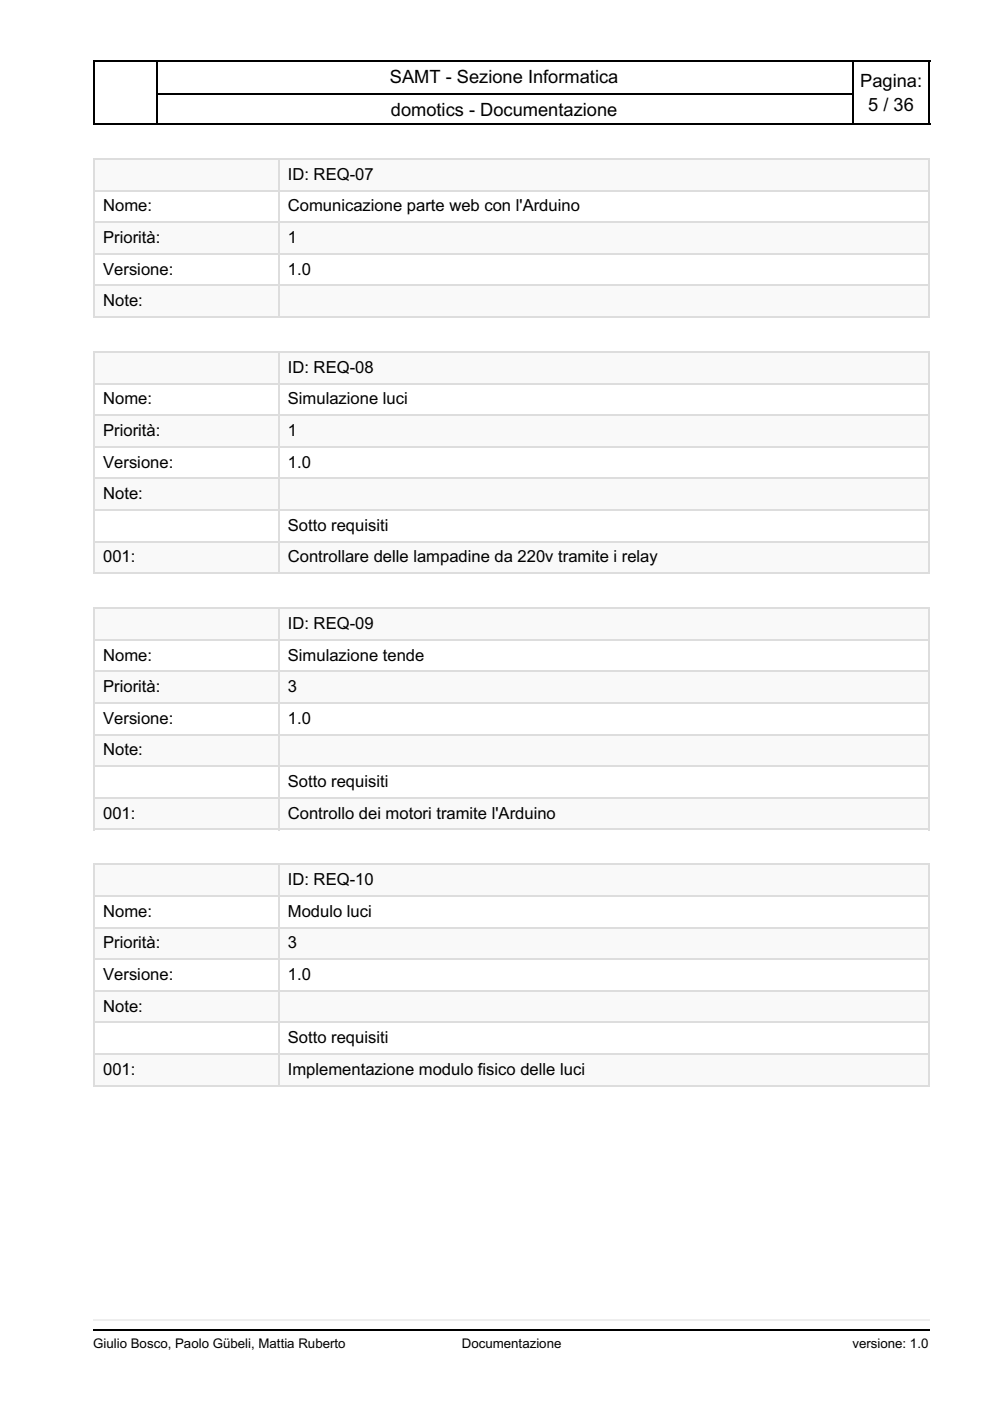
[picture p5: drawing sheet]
<svg xmlns="http://www.w3.org/2000/svg" width="210mm" height="297mm" viewBox="0 0 210 297" stroke-linecap="round" stroke-linejoin="round" font-family="sans-serif">
<defs><g id="words">
<g font-size="3.9">
<text x="82.7" y="17.6">SAMT - Sezione Informatica</text>
<text x="182.4" y="18.3">Pagina:</text>
<text x="184.1" y="23.6">5 / 36</text>
<text x="82.9" y="24.7">domotics - Documentazione</text>
</g>
<g font-size="3.5">
<text x="61" y="38.1">ID: REQ-07</text>
<text x="21.9" y="44.8">Nome:</text>
<text x="61" y="44.8">Comunicazione parte web con l'Arduino</text>
<text x="21.9" y="51.5">Priorità:</text>
<text x="61" y="51.5">1</text>
<text x="21.9" y="58.2">Versione:</text>
<text x="61" y="58.2">1.0</text>
<text x="21.9" y="64.9">Note:</text>
<text x="61" y="79">ID: REQ-08</text>
<text x="21.9" y="85.7">Nome:</text>
<text x="61" y="85.7">Simulazione luci</text>
<text x="21.9" y="92.4">Priorità:</text>
<text x="61" y="92.4">1</text>
<text x="21.9" y="99.1">Versione:</text>
<text x="61" y="99.1">1.0</text>
<text x="21.9" y="105.8">Note:</text>
<text x="61" y="112.5">Sotto requisiti</text>
<text x="21.9" y="119.2">001:</text>
<text x="61" y="119.2">Controllare delle lampadine da 220v tramite i relay</text>
<text x="61" y="133.3">ID: REQ-09</text>
<text x="21.9" y="140.1">Nome:</text>
<text x="61" y="140.1">Simulazione tende</text>
<text x="21.9" y="146.8">Priorità:</text>
<text x="61" y="146.8">3</text>
<text x="21.9" y="153.5">Versione:</text>
<text x="61" y="153.5">1.0</text>
<text x="21.9" y="160.2">Note:</text>
<text x="61" y="166.9">Sotto requisiti</text>
<text x="21.9" y="173.6">001:</text>
<text x="61" y="173.6">Controllo dei motori tramite l'Arduino</text>
<text x="61" y="187.7">ID: REQ-10</text>
<text x="21.9" y="194.4">Nome:</text>
<text x="61" y="194.4">Modulo luci</text>
<text x="21.9" y="201.1">Priorità:</text>
<text x="61" y="201.1">3</text>
<text x="21.9" y="207.8">Versione:</text>
<text x="61" y="207.8">1.0</text>
<text x="21.9" y="214.5">Note:</text>
<text x="61" y="221.2">Sotto requisiti</text>
<text x="21.9" y="227.9">001:</text>
<text x="61" y="227.9">Implementazione modulo fisico delle luci</text>
</g>
<g font-size="2.8">
<text x="19.8" y="285.7">Giulio Bosco, Paolo Gübeli, Mattia Ruberto</text>
<text x="97.9" y="285.7">Documentazione</text>
<text x="180.7" y="285.7">versione: 1.0</text>
</g>
</g></defs>
<path d="M19.8 12.9h177.4M19.8 19.9h177.4M19.8 26.3h177.4" fill="none" stroke="#000" stroke-width=".35"/>
<path d="M19.8 12.7h13.7v13.8h-13.7z" fill="#fff"/>
<path d="M19.8 12.9h13.7M19.9 12.7v13.8M33.3 12.7v13.8M19.8 26.3h13.7" fill="none" stroke="#000" stroke-width=".35"/>
<path d="M180.6 12.7h16.6v13.8h-16.6z" fill="#fff"/>
<path d="M180.6 12.9h16.6M180.8 12.7v13.8M197 12.7v13.8M180.6 26.3h16.6" fill="none" stroke="#000" stroke-width=".35"/>
<g fill="#fff">
<path d="M9.9 276.9h190.1v10.3h-190.1z"/>
<path d="M16.2 279.8h181v4.5h-181z"/>
</g>
<path d="M19.8 279.9h177.4" fill="none" stroke="#eee" stroke-width=".35"/>
<path d="M19.8 282h177.4" fill="none" stroke="#000" stroke-width=".35"/>
<g fill="#fff">
<path d="M9.9 30h190.1v246.9h-190.1z"/>
<path d="M16.2 29.9h181v247.1h-181z"/>
<path d="M19.8 33.5h177.4v33.9h-177.4z"/>
</g>
<g fill="#f9f9f9">
<path d="M19.8 33.5h39.1v6.7h-39.1z"/>
<path d="M58.9 33.5h137.9v6.7h-137.9z"/>
<path d="M19.8 46.9h39.1v6.7h-39.1z"/>
<path d="M58.9 46.9h137.9v6.7h-137.9z"/>
<path d="M19.8 60.3h39.1v6.7h-39.1z"/>
<path d="M58.9 60.3h137.9v6.7h-137.9z"/>
</g>
<path d="M19.8 33.7h177.4M19.9 33.5v33.9M59.1 33.5v33.9M197 33.5v33.9M19.8 53.8h177.4M19.8 47.1h177.4M19.8 40.4h177.4M19.8 60.5h177.4M19.8 67.2h177.4" fill="none" stroke="#ddd" stroke-width=".35"/>
<path d="M19.8 74.4h177.4v47.3h-177.4z" fill="#fff"/>
<g fill="#f9f9f9">
<path d="M19.8 74.4h39.1v6.7h-39.1z"/>
<path d="M58.9 74.4h137.9v6.7h-137.9z"/>
<path d="M19.8 87.8h39.1v6.7h-39.1z"/>
<path d="M58.9 87.8h137.9v6.7h-137.9z"/>
<path d="M19.8 101.2h39.1v6.7h-39.1z"/>
<path d="M58.9 101.2h137.9v6.7h-137.9z"/>
<path d="M19.8 114.7h39.1v6.7h-39.1z"/>
<path d="M58.9 114.7h137.9v6.7h-137.9z"/>
</g>
<path d="M19.8 74.6h177.4M19.9 74.4v47.3M59.1 74.4v47.3M197 74.4v47.3M19.8 94.7h177.4M19.8 88h177.4M19.8 81.3h177.4M19.8 114.8h177.4M19.8 108.1h177.4M19.8 101.4h177.4M19.8 121.5h177.4" fill="none" stroke="#ddd" stroke-width=".35"/>
<path d="M19.8 128.8h177.4v47.2h-177.4z" fill="#fff"/>
<g fill="#f9f9f9">
<path d="M19.8 128.8h39.1v6.7h-39.1z"/>
<path d="M58.9 128.8h137.9v6.7h-137.9z"/>
<path d="M19.8 142.2h39.1v6.7h-39.1z"/>
<path d="M58.9 142.2h137.9v6.7h-137.9z"/>
<path d="M19.8 155.6h39.1v6.7h-39.1z"/>
<path d="M58.9 155.6h137.9v6.7h-137.9z"/>
<path d="M19.8 169h39.1v6.7h-39.1z"/>
<path d="M58.9 169h137.9v6.7h-137.9z"/>
</g>
<path d="M19.8 135.6h177.4M19.8 128.9h177.4M19.9 128.8v47.2M59.1 128.8v47.2M197 128.8v47.2M19.8 155.8h177.4M19.8 149h177.4M19.8 142.3h177.4M19.8 169.2h177.4M19.8 175.9h177.4M19.8 162.5h177.4" fill="none" stroke="#ddd" stroke-width=".35"/>
<path d="M19.8 183.1h177.4v47.3h-177.4z" fill="#fff"/>
<g fill="#f9f9f9">
<path d="M19.8 183.1h39.1v6.7h-39.1z"/>
<path d="M58.9 183.1h137.9v6.7h-137.9z"/>
<path d="M19.8 196.5h39.1v6.7h-39.1z"/>
<path d="M58.9 196.5h137.9v6.7h-137.9z"/>
<path d="M19.8 209.9h39.1v6.7h-39.1z"/>
<path d="M58.9 209.9h137.9v6.7h-137.9z"/>
<path d="M19.8 223.3h39.1v6.7h-39.1z"/>
<path d="M58.9 223.3h137.9v6.7h-137.9z"/>
</g>
<path d="M19.8 196.7h177.4M19.8 190h177.4M19.8 183.3h177.4M19.9 183.1v47.3M59.1 183.1v47.3M197 183.1v47.3M19.8 216.8h177.4M19.8 210.1h177.4M19.8 203.4h177.4M19.8 223.5h177.4M19.8 230.2h177.4" fill="none" stroke="#ddd" stroke-width=".35"/>
<use href="#words"/>
</svg>
